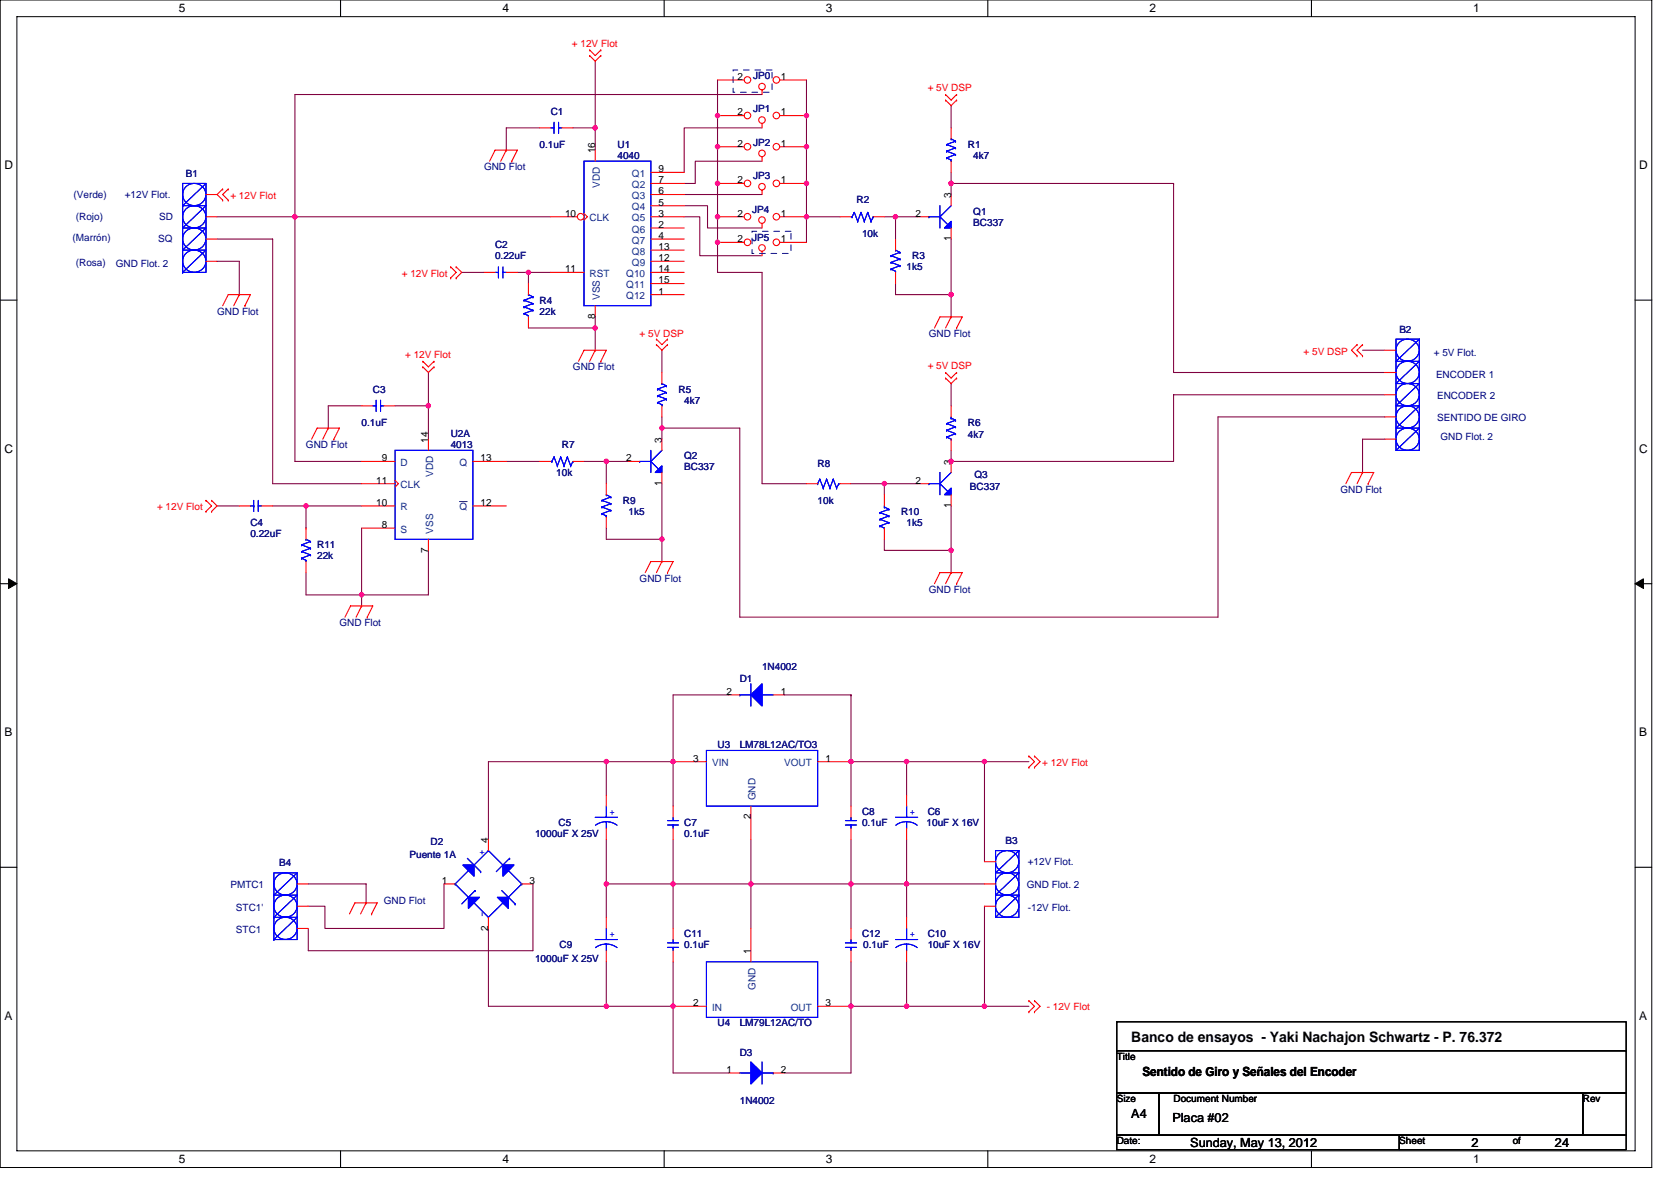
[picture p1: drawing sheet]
<svg xmlns="http://www.w3.org/2000/svg" width="297mm" height="210mm" viewBox="0 0 297 210" stroke-linecap="round" stroke-linejoin="round" font-family="sans-serif">
<defs><g id="words">
<text font-size="2.6" x="201.1" y="185.3">Banco de ensayos - Yaki Nachajon Schwartz - P. 76.372</text>
<g font-size="2.2">
<text x="203.1" y="191.3">Sentido de Giro y Señales del Encoder</text>
<text x="201.1" y="198.7">A4</text>
<text x="208.4" y="199.5">Placa #02</text>
<text x="211.6" y="203.9">Sunday, May 13, 2012</text>
<text x="261.6" y="203.9">2</text>
<text x="276.4" y="203.9">24</text>
</g>
<g font-size="2.1">
<text x="31.8" y="2.2">5</text>
<text x="89.3" y="2.2">4</text>
<text x="146.8" y="2.2">3</text>
<text x="204.4" y="2.2">2</text>
<text x="261.9" y="2.2">1</text>
<text x=".8" y="30.1">D</text>
<text x="291.4" y="30.1">D</text>
<text x=".8" y="80.5">C</text>
<text x="291.4" y="80.5">C</text>
<text x=".8" y="130.9">B</text>
<text x="291.4" y="130.9">B</text>
<text x=".8" y="181.3">A</text>
<text x="291.4" y="181.3">A</text>
<text x="31.8" y="206.8">5</text>
<text x="89.3" y="206.8">4</text>
<text x="146.8" y="206.8">3</text>
<text x="204.4" y="206.8">2</text>
<text x="261.9" y="206.8">1</text>
</g>
<g font-size="1.8" fill="#f00">
<text x="101.7" y="8.3">+ 12V Flot</text>
<text x="164.9" y="16.2">+ 5V DSP</text>
<text x="41" y="35.4">+ 12V Flot</text>
<text x="71.4" y="49.2">+ 12V Flot</text>
<text x="113.7" y="59.9">+ 5V DSP</text>
<text x="72" y="63.7">+ 12V Flot</text>
<text x="164.9" y="65.6">+ 5V DSP</text>
<text x="231.7" y="63.1">+ 5V DSP</text>
<text x="27.9" y="90.7">+ 12V Flot</text>
<text x="185.3" y="136.2">+ 12V Flot</text>
<text x="186.1" y="179.5">- 12V Flot</text>
</g>
<g font-size="1.8">
<text x="131.1" y="14.2">2</text>
<text x="138.8" y="14.2">1</text>
<text x="131.1" y="20.5">2</text>
<text x="138.8" y="20.5">1</text>
<text x="105.8" y="27.3" transform="rotate(-90 105.8 27.3)">16</text>
<text x="131.1" y="26.1">2</text>
<text x="138.8" y="26.1">1</text>
<text x="117.1" y="30.6">9</text>
<text x="117.1" y="32.6">7</text>
<text x="117.1" y="34.6">6</text>
<text x="131.1" y="32.6">2</text>
<text x="138.8" y="32.6">1</text>
<text x="169.1" y="35.2" transform="rotate(-90 169.1 35.2)">3</text>
<text x="100.5" y="38.5">10</text>
<text x="117.1" y="36.6">5</text>
<text x="117.1" y="38.5">3</text>
<text x="117.1" y="40.5">2</text>
<text x="131.1" y="38.5">2</text>
<text x="138.8" y="38.5">1</text>
<text x="162.7" y="38.5">2</text>
<text x="117.1" y="42.5">4</text>
<text x="117.1" y="44.4">13</text>
<text x="117.1" y="46.4">12</text>
<text x="131.1" y="43.1">2</text>
<text x="138.8" y="43.1">1</text>
<text x="169.1" y="42.9" transform="rotate(-90 169.1 42.9)">1</text>
<text x="100.5" y="48.4">11</text>
<text x="117.1" y="48.4">14</text>
<text x="117.1" y="50.4">15</text>
<text x="117.1" y="52.4">1</text>
<text x="105.8" y="56.7" transform="rotate(-90 105.8 56.7)">8</text>
<text x="67.9" y="82">9</text>
<text x="76.1" y="78.7" transform="rotate(-90 76.1 78.7)">14</text>
<text x="85.4" y="82">13</text>
<text x="111.3" y="82">2</text>
<text x="117.6" y="78.7" transform="rotate(-90 117.6 78.7)">3</text>
<text x="169.1" y="82.6" transform="rotate(-90 169.1 82.6)">3</text>
<text x="66.9" y="86">11</text>
<text x="66.9" y="89.9">10</text>
<text x="85.4" y="89.9">12</text>
<text x="117.6" y="86.4" transform="rotate(-90 117.6 86.4)">1</text>
<text x="162.7" y="86">2</text>
<text x="67.9" y="93.9">8</text>
<text x="169.1" y="90.3" transform="rotate(-90 169.1 90.3)">1</text>
<text x="76.1" y="98.3" transform="rotate(-90 76.1 98.3)">7</text>
<text x="129.1" y="123.5">2</text>
<text x="138.8" y="123.5">1</text>
<text x="123.2" y="135.4">3</text>
<text x="146.7" y="135.4">1</text>
<text x="86.8" y="149.9" transform="rotate(-90 86.8 149.9)">4</text>
<text x="133.5" y="145.7" transform="rotate(-90 133.5 145.7)">2</text>
<text x="78.5" y="157.1">1</text>
<text x="94.1" y="157.1">3</text>
<text x="86.8" y="165.5" transform="rotate(-90 86.8 165.5)">2</text>
<text x="133.5" y="169.6" transform="rotate(-90 133.5 169.6)">1</text>
<text x="123.2" y="178.9">2</text>
<text x="146.7" y="178.9">3</text>
<text x="129.1" y="190.8">1</text>
<text x="138.8" y="190.8">2</text>
<text x="198.5" y="188.4">Title</text>
<text x="198.5" y="195.9">Size</text>
<text x="208.6" y="195.9">Document Number</text>
<text x="281.4" y="195.9">Rev</text>
<text x="198.5" y="203.4">Date:</text>
<text x="248.7" y="203.4">Sheet</text>
<text x="268.9" y="203.4">of</text>
</g>
<g font-size="1.8" fill="#000080">
<text x="133.9" y="14">JP0</text>
<text x="97.9" y="20.4">C1</text>
<text x="133.9" y="20">JP1</text>
<text x="95.9" y="26.3">0.1uF</text>
<text x="109.8" y="26.3">U1</text>
<text x="109.8" y="28.3">4040</text>
<text x="133.9" y="25.9">JP2</text>
<text x="172" y="26.3">R1</text>
<text x="173" y="28.3">4k7</text>
<text x="13.1" y="35.2">(Verde)</text>
<text x="22.2" y="35.2">+12V Flot.</text>
<text x="33.1" y="31.4">B1</text>
<text x="86" y="30.2">GND Flot</text>
<text x="133.9" y="31.8">JP3</text>
<text x="13.5" y="39.2">(Rojo)</text>
<text x="28.3" y="39.2">SD</text>
<text x="133.7" y="38">JP4</text>
<text x="152.3" y="36.2">R2</text>
<text x="173" y="38.2">Q1</text>
<text x="173" y="40.1">BC337</text>
<text x="12.9" y="42.9">(Marrón)</text>
<text x="13.5" y="47.2">(Rosa)</text>
<text x="20.6" y="47.5">GND Flot. 2</text>
<text x="28.1" y="43.1">SQ</text>
<text x="88" y="44.1">C2</text>
<text x="88" y="46.1">0.22uF</text>
<text x="133.7" y="42.9">JP5</text>
<text x="153.2" y="42.1">10k</text>
<text x="162.2" y="46.1">R3</text>
<text x="95.9" y="54">R4</text>
<text x="161.2" y="48">1k5</text>
<text x="38.6" y="55.9">GND Flot</text>
<text x="95.9" y="55.9">22k</text>
<text x="165.1" y="59.9">GND Flot</text>
<text x="248.7" y="59.1">B2</text>
<text x="101.9" y="65.8">GND Flot</text>
<text x="254.9" y="63.3">+ 5V Flot.</text>
<text x="66.3" y="69.8">C3</text>
<text x="120.6" y="69.8">R5</text>
<text x="121.6" y="71.8">4k7</text>
<text x="255.3" y="67.2">ENCODER 1</text>
<text x="255.5" y="71">ENCODER 2</text>
<text x="64.3" y="75.7">0.1uF</text>
<text x="80.1" y="77.7">U2A</text>
<text x="172" y="75.7">R6</text>
<text x="172" y="77.9">4k7</text>
<text x="255.5" y="74.9">SENTIDO DE GIRO</text>
<text x="54.4" y="79.7">GND Flot</text>
<text x="80.1" y="79.7">4013</text>
<text x="99.9" y="79.7">R7</text>
<text x="121.6" y="81.7">Q2</text>
<text x="121.6" y="83.6">BC337</text>
<text x="145.3" y="83">R8</text>
<text x="256" y="78.3">GND Flot. 2</text>
<text x="98.9" y="84.6">10k</text>
<text x="110.7" y="89.6">R9</text>
<text x="145.3" y="89.6">10k</text>
<text x="172.4" y="87.2">BC337</text>
<text x="173.2" y="85">Q3</text>
<text x="238.3" y="87.6">GND Flot</text>
<text x="44.5" y="93.5">C4</text>
<text x="44.5" y="95.5">0.22uF</text>
<text x="111.7" y="91.5">1k5</text>
<text x="160.2" y="91.5">R10</text>
<text x="161.2" y="93.5">1k5</text>
<text x="56.4" y="97.5">R11</text>
<text x="56.4" y="99.4">22k</text>
<text x="113.7" y="103.4">GND Flot</text>
<text x="165.1" y="105.4">GND Flot</text>
<text x="60.3" y="111.3">GND Flot</text>
<text x="135.5" y="119.2">1N4002</text>
<text x="131.5" y="121.2">D1</text>
<text x="127.5" y="133.1">U3</text>
<text x="131.5" y="133.1">LM78L12AC/TO3</text>
<text x="95.1" y="148.9">1000uF X 25V</text>
<text x="99.3" y="146.9">C5</text>
<text x="121.6" y="146.9">C7</text>
<text x="121.6" y="148.9">0.1uF</text>
<text x="153.2" y="144.9">C8</text>
<text x="153.2" y="146.9">0.1uF</text>
<text x="164.7" y="146.9">10uF X 16V</text>
<text x="164.9" y="144.9">C6</text>
<text x="49.7" y="154">B4</text>
<text x="72.8" y="152.6">Puente 1A</text>
<text x="76.5" y="150.3">D2</text>
<text x="178.7" y="150.1">B3</text>
<text x="182.7" y="153.8">+12V Flot.</text>
<text x="41" y="158">PMTC1</text>
<text x="41.9" y="161.9">STC1'</text>
<text x="68.2" y="160.7">GND Flot</text>
<text x="182.5" y="158">GND Flot. 2</text>
<text x="182.7" y="161.9">-12V Flot.</text>
<text x="41.9" y="165.9">STC1</text>
<text x="121.6" y="166.7">C11</text>
<text x="153.2" y="166.7">C12</text>
<text x="164.9" y="166.7">C10</text>
<text x="95.1" y="171">1000uF X 25V</text>
<text x="99.5" y="168.6">C9</text>
<text x="121.6" y="168.6">0.1uF</text>
<text x="153.5" y="168.6">0.1uF</text>
<text x="164.9" y="168.6">10uF X 16V</text>
<text x="127.5" y="182.5">U4</text>
<text x="131.5" y="182.5">LM79L12AC/TO</text>
<text x="131.5" y="187.8">D3</text>
<text x="131.5" y="196.3">1N4002</text>
</g>
<g font-size="1.8" fill="#004080">
<text x="106.6" y="33.4" transform="rotate(-90 106.6 33.4)">VDD</text>
<text x="112.3" y="31.5">Q1</text>
<text x="112.3" y="33.4">Q2</text>
<text x="112.3" y="35.4">Q3</text>
<text x="104.8" y="39.3">CLK</text>
<text x="112.3" y="37.4">Q4</text>
<text x="112.3" y="39.3">Q5</text>
<text x="112.3" y="41.3">Q6</text>
<text x="112.3" y="43.3">Q7</text>
<text x="112.3" y="45.3">Q8</text>
<text x="112.3" y="47.3">Q9</text>
<text x="104.8" y="49.2">RST</text>
<text x="106.6" y="53.4" transform="rotate(-90 106.6 53.4)">VSS</text>
<text x="111.3" y="49.2">Q10</text>
<text x="111.3" y="51.2">Q11</text>
<text x="111.3" y="53.2">Q12</text>
<text x="71.2" y="82.8">D</text>
<text x="81.7" y="82.8">Q</text>
<text x="71.2" y="86.8">CLK</text>
<text x="77" y="84.8" transform="rotate(-90 77 84.8)">VDD</text>
<text x="71.2" y="94.7">S</text>
<text x="71.2" y="90.8">R</text>
<text x="77" y="94.9" transform="rotate(-90 77 94.9)">VSS</text>
<text x="81.7" y="90.8">Q</text>
<text x="126.6" y="136.2">VIN</text>
<text x="139.4" y="136.2">VOUT</text>
<text x="134.3" y="142.3" transform="rotate(-90 134.3 142.3)">GND</text>
<text x="126.6" y="179.7">IN</text>
<text x="134.3" y="176" transform="rotate(-90 134.3 176)">GND</text>
<text x="140.6" y="179.7">OUT</text>
</g>
<g font-size="1.8" fill="#00f">
<text x="108.4" y="144.9">+</text>
<text x="161.8" y="144.9">+</text>
<text x="86.2" y="152" transform="rotate(-90 86.2 152)">+</text>
<text x="86.2" y="163.1" transform="rotate(-90 86.2 163.1)">-</text>
<text x="108.4" y="166.7">+</text>
<text x="161.8" y="166.7">+</text>
</g>
</g></defs>
<path d="M0 0h293.6v207.6h-293.6zM3 3h287.7v201.6h-287.7z" fill="none" stroke="#000" stroke-width=".18"/>
<g fill="#fff">
<path d="M31.8 .3h1.2v2.4h-1.2z"/>
<path d="M31.8 204.9h1.2v2.4h-1.2z"/>
</g>
<path d="M60.5 0v3M60.5 204.6v3" fill="none" stroke="#000" stroke-width=".19"/>
<g fill="#fff">
<path d="M89.3 .3h1.2v2.4h-1.2z"/>
<path d="M89.3 204.9h1.2v2.4h-1.2z"/>
</g>
<path d="M118.1 0v3M118.1 204.6v3" fill="none" stroke="#000" stroke-width=".19"/>
<g fill="#fff">
<path d="M146.8 .3h1.2v2.4h-1.2z"/>
<path d="M146.8 204.9h1.2v2.4h-1.2z"/>
</g>
<path d="M175.6 0v3M175.6 204.6v3" fill="none" stroke="#000" stroke-width=".19"/>
<g fill="#fff">
<path d="M204.4 .3h1.1v2.4h-1.1z"/>
<path d="M204.4 204.9h1.1v2.4h-1.1z"/>
</g>
<path d="M233.1 0v3M233.1 204.6v3" fill="none" stroke="#000" stroke-width=".19"/>
<g fill="#fff">
<path d="M261.9 .3h1.2v2.4h-1.2z"/>
<path d="M261.9 204.9h1.2v2.4h-1.2z"/>
<path d="M.8 28.2h1.5v2.3h-1.5z"/>
<path d="M291.4 28.2h1.5v2.3h-1.5z"/>
<path d="M.8 78.5h1.5v2.4h-1.5z"/>
<path d="M291.4 78.5h1.5v2.4h-1.5z"/>
</g>
<path d="M0 53.4h3M290.7 53.4h2.9" fill="none" stroke="#000" stroke-width=".19"/>
<g fill="#fff">
<path d="M.8 129h1.4v2.3h-1.4z"/>
<path d="M291.4 129h1.4v2.3h-1.4z"/>
</g>
<path d="M0 103.8h3M290.7 103.8h2.9" fill="none" stroke="#000" stroke-width=".19"/>
<path d="M1.5 102.9l1.5 .9-1.5 .8zM290.7 103.8l1.4-.9v1.7z" fill="#000" stroke="#000" stroke-width=".18"/>
<g fill="#fff">
<path d="M.7 179.4h1.5v2.4h-1.5z"/>
<path d="M291.4 179.4h1.4v2.4h-1.4z"/>
</g>
<path d="M0 154.2h3M290.7 154.2h2.9M198.5 181.7h90.6v5.1h-90.6zM198.5 186.8h90.6v7.5h-90.6zM198.5 194.3h7.5v7.5h-7.5zM206 194.3h75.4v7.5h-75.4zM281.4 194.3h7.7v7.5h-7.7zM198.5 201.8h50.2v2.6h-50.2zM248.7 201.8h40.4v2.6h-40.4z" fill="none" stroke="#000" stroke-width=".19"/>
<g fill="none" stroke="#800040" stroke-width=".19">
<path d="M105.8 10.9v11.8M127.5 14.2v6.4M135.5 16.8h-83.1v21.7M143.4 14.2v24.3M169.1 18.8v3.9M38.6 38.5h13.8M52.4 38.5v43.5h11.9M52.4 38.5h.1M52.4 38.5h45.5M95.9 22.7h-5.9v4M101.9 22.7h3.9M105.8 22.7h.1"/>
<path d="M105.8 22.7v4M121.6 34.6h13.9M121.6 36.6h4.2v3.9h9.7M121.6 38.5h2.8v7h11.1M127.5 38.5h.1M127.5 32.6h.1M127.5 20.6v22.5M127.5 20.6h.1M135.5 22.7h-13.9v7.9M135.5 28.7h-11.9v3.9h-2M143.4 38.5h.1M143.4 26.1h.1"/>
<path d="M143.4 38.5h5.9M143.4 32.6h.1M143.4 38.5v4.6M157.2 38.5h2M159.2 38.5h.1M159.2 38.5h3.9M159.2 38.5v4M169.1 32.6v2M169.1 30.6v2M169.1 32.6h39.5M208.6 32.6h.1M208.6 32.6v33.6h37.6"/>
<path d="M38.6 46.5h3.9v5.9M38.6 42.5h9.9v43.5h15.8M82.1 48.4h3.9M92 48.4h1.9M93.9 48.4h.1M93.9 48.4v2M93.9 48.4h4M93.9 58.3h11.9M105.8 58.3v4M105.8 58.3h.1M105.8 56.3v2M127.5 43.1v5.3h8v37.6h7.9"/>
<path d="M127.5 43.1h.1M159.2 50.4v2h9.9M169.1 52.4v3.9M169.1 52.4h.1M169.1 42.5v9.9M64.3 72.2h-5.9v3.9M70.2 72.2h6M76.2 72.2h.1M76.2 72.2v5.9M76.2 66.2v6M117.7 62.3v3.9M117.7 76.1h.1"/>
<path d="M117.7 76.1v2M117.7 74.1v2M169.1 68.2v4M242.2 62.3h4M246.2 70.2h-37.6v11.8h-39.5M246.2 74.1h-29.7v35.6h-85v-33.6h-13.8M246.2 78.1h-4v5.9M38.6 90h3.9M48.5 90h5.9M54.4 90h9.9M54.4 93.9h.1M54.4 90v3.9"/>
<path d="M64.3 93.9v11.9M76.2 97.9v7.9h-11.9M90 82h5.9M103.8 82h4M107.8 82h3.9M107.8 93.9v2h9.9M107.8 82h.1M107.8 82v4M117.7 95.9h.1M117.7 86v13.8M151.3 86h5.9M157.2 86h.1"/>
<path d="M157.2 95.9v2h11.9M163.1 86h-5.9v2M169.1 82h.1M169.1 90v7.9M169.1 97.9h.1M169.1 80.1v1.9M169.1 97.9v3.9M54.4 101.8v4h9.9M64.3 105.8v1.9M64.3 105.8h.1M107.8 135.4h-21v13.9M107.8 135.4v6"/>
<path d="M107.8 135.4h11.9M119.7 135.4h.1M119.7 135.4v7.9M129.5 123.5h-9.8v11.9M139.4 123.5h11.9M151.3 135.4h9.9M151.3 135.4v7.9M151.3 123.5h.1M151.3 123.5v11.9M161.2 135.4v6M161.2 135.4h13.8v17.8M161.2 135.4h.1"/>
<path d="M175 135.4h.1M175 135.4h7.9M54.8 157.2h10.3v3.3M78.9 157.2v7.9h-21.1v-4h-3M94.7 157.2v11.8h-39.9v-3.9M107.8 149.3v7.9M107.8 157.2h.1M107.8 157.2v5.9M107.8 157.2h11.9M119.7 157.2h13.8M119.7 157.2h.1M119.7 157.2v7.9"/>
<path d="M119.7 149.3v7.9M133.5 157.2h.1M133.5 149.3v7.9M133.5 157.2h27.7M133.5 157.2v7.9M151.3 157.2h.1M151.3 157.2v7.9M151.3 149.3v7.9M161.2 157.2h13.8M161.2 157.2h.1M161.2 149.3v13.8M86.8 165.1v13.8h21"/>
<path d="M107.8 178.9h11.9M107.8 178.9h.1M107.8 171v7.9M119.7 178.9h.1M119.7 178.9v11.9h9.8M119.7 171v7.9M151.3 178.9v11.9h-11.9M151.3 178.9h.1M151.3 171v7.9M151.3 178.9h9.9M161.2 178.9h13.8M161.2 171v7.9"/>
<path d="M161.2 178.9h.1M175 178.9h7.9M175 178.9h.1M175 161.1v17.8"/>
</g>
<g fill="#f0f" stroke="#f0f" stroke-width=".19">
<circle cx="159.2" cy="38.5" r=".38"/>
<circle cx="93.9" cy="48.4" r=".38"/>
<circle cx="143.4" cy="38.5" r=".38"/>
<circle cx="157.2" cy="86" r=".38"/>
<circle cx="169.1" cy="82" r=".39"/>
<circle cx="169.1" cy="32.6" r=".39"/>
<circle cx="105.8" cy="22.7" r=".39"/>
<circle cx="117.7" cy="95.9" r=".38"/>
<circle cx="76.1" cy="72.1" r=".39"/>
<circle cx="107.8" cy="82" r=".39"/>
<circle cx="54.4" cy="89.9" r=".38"/>
<circle cx="169.1" cy="97.9" r=".38"/>
<circle cx="64.3" cy="105.7" r=".38"/>
<circle cx="105.8" cy="58.3" r=".38"/>
<circle cx="169.1" cy="52.4" r=".39"/>
<circle cx="119.6" cy="178.9" r=".38"/>
<circle cx="119.6" cy="135.4" r=".38"/>
<circle cx="107.8" cy="135.4" r=".38"/>
<circle cx="175" cy="135.4" r=".38"/>
<circle cx="151.3" cy="135.4" r=".39"/>
<circle cx="107.8" cy="178.9" r=".38"/>
<circle cx="151.3" cy="178.9" r=".39"/>
<circle cx="107.8" cy="157.2" r=".38"/>
<circle cx="119.6" cy="157.2" r=".38"/>
<circle cx="133.5" cy="157.2" r=".38"/>
<circle cx="151.3" cy="157.2" r=".39"/>
<circle cx="161.2" cy="157.2" r=".39"/>
<circle cx="161.2" cy="135.4" r=".39"/>
<circle cx="117.7" cy="76.1" r=".38"/>
<circle cx="127.5" cy="38.5" r=".38"/>
<circle cx="52.4" cy="38.5" r=".39"/>
<circle cx="127.5" cy="26.1" r=".38"/>
<circle cx="127.5" cy="32.6" r=".39"/>
<circle cx="143.4" cy="20.6" r=".38"/>
<circle cx="143.4" cy="26.1" r=".38"/>
<circle cx="143.4" cy="32.6" r=".39"/>
<circle cx="127.5" cy="20.6" r=".38"/>
<circle cx="127.5" cy="43.1" r=".39"/>
<circle cx="161.2" cy="178.9" r=".39"/>
<circle cx="175" cy="178.9" r=".38"/>
</g>
<g fill="none" stroke="#f00" stroke-width=".19">
<path d="M104.8 9.9h.1M104.8 8.9h.1M104.8 9.9l1 1 1-1M104.8 8.9l1 1 1-1M106.8 9.9h.1M106.8 8.9h.1M135.5 16v.8M168.1 17.8h.1M168.1 16.8h.1M168.1 17.8l1 1 .9-1M168.1 16.8l1 1 .9-1M170 17.8h.1"/>
<path d="M170 16.8h.1M39.6 33.6h.1M39.6 35.6h.1M39.6 33.6l-1 1 1 1M40.6 35.6h.1M40.6 33.6h.1M40.6 33.6l-1 1 1 1M87 28.7l1-2h4l-1 2M90 26.7h.1M90 26.7l-1 2M91 28.7h.1M103.8 38l.6 .5-.6 .6"/>
<path d="M135.5 21.9v.8M135.5 27.9v.8M135.5 33.8v.8M135.5 39.7v.8M39.6 54.4l1-2h3.9l-1 2M42.5 52.4h.1M42.5 52.4l-1 2M43.5 54.4h.1M80.1 47.5h.1M80.1 49.4h.1M80.1 47.5l1 .9-1 1M81.1 49.4h.1"/>
<path d="M81.1 47.5h.1M81.1 47.5l1 .9-1 1M135.5 44.7v.8M166.1 58.3l1-2h3.9l-1 2M169.1 56.3h.1M169.1 56.3l-1 2M170 58.3h.1M55.4 78.1l1-2h3.9l-1 2M58.4 76.1h.1M58.4 76.1l-1 2M59.3 78.1h.1M75.2 65.2h.1"/>
<path d="M75.2 64.2h.1M75.2 65.2l1 1 .9-1M75.2 64.2l1 1 .9-1M77.1 65.2h.1M77.1 64.2h.1M102.8 64.2l1-1.9h4l-1 1.9M105.8 62.3h.1M105.8 62.3l-1 1.9M106.8 64.2h.1M116.7 61.3h.1M116.7 60.3h.1M116.7 61.3l1 1 1-1"/>
<path d="M116.7 60.3l1 1 1-1M117.7 66.2v2M117.7 72.2v1.9M118.7 61.3h.1M118.7 60.3h.1M168.1 67.2h.1M168.1 66.2h.1M168.1 67.2l1 1 .9-1M168.1 66.2l1 1 .9-1M170 67.2h.1M170 66.2h.1M241.2 61.3h.1"/>
<path d="M241.2 63.3h.1M241.2 61.3l-1 1 1 1M242.2 61.3h.1M242.2 63.3h.1M242.2 61.3l-1 1 1 1M36.6 89h.1M36.6 90.9h.1M36.6 89l1 1-1 .9M37.6 90.9h.1M37.6 89h.1M37.6 89l1 1-1 .9M107.8 86v2"/>
<path d="M107.8 91.9v2M117.7 99.8h.1M117.7 99.8l-1 2M239.2 86l1-2h4l-1 2M242.2 84h.1M242.2 84l-1 2M243.2 86h.1M61.3 109.7l1-2h4l-1 2M64.3 107.7h.1M64.3 107.7l-1 2M65.3 109.7h.1M114.7 101.8l1-2h4l-1 2"/>
<path d="M118.7 101.8h.1M166.1 103.8l1-2h3.9l-1 2M169.1 101.8h.1M169.1 101.8l-1 2M170 103.8h.1M182.9 136.4h.1M182.9 134.4h.1M182.9 134.4l1 1-1 1M183.9 136.4h.1M183.9 134.4h.1M183.9 134.4l1 1-1 1M119.7 143.3v2"/>
<path d="M119.7 147.3v2M175 153.2h2M175 157.2h2M62.1 162.5l1-2h4l-1 2M65.1 160.5h.1M65.1 160.5l-1 2M66.1 162.5h.1M119.7 165.1v1.9M119.7 169v2M175 161.1h2M182.9 179.9h.1M182.9 177.9h.1"/>
<path d="M182.9 177.9l1 1-1 1M183.9 179.9h.1M183.9 177.9h.1M183.9 177.9l1 1-1 1"/>
<circle cx="135.5" cy="15.4" r=".58"/>
<circle cx="135.5" cy="33.2" r=".58"/>
<circle cx="135.5" cy="21.3" r=".58"/>
<circle cx="135.5" cy="27.3" r=".58"/>
<circle cx="135.5" cy="39.1" r=".58"/>
<circle cx="135.5" cy="44.1" r=".58"/>
</g>
<path d="M130.3 12.4h6.9v4h-6.9zM133.7 41.1h6.9v4h-6.9z" fill="none" stroke="#000080" stroke-width=".18" stroke-dasharray="1 1 1 1 1 1 1 1"/>
<g fill="none" stroke="#00f" stroke-width=".19">
<path d="M103.8 28.7h11.9v25.7h-11.9zM116.9 71.6h.1M116.9 70.4h.1M116.9 69.2h.1M116.9 71.6l.8 .4M116.9 70.4l1.6 .6M116.9 69.2l1.6 .6M117.7 68.2h.1M117.7 72h.1M117.7 68.2l.8 .4M117.7 72v.2M118.5 71h.1"/>
<path d="M118.5 69.8h.1M118.5 68.6h.1M118.5 71l-1.6 .6M118.5 69.8l-1.6 .6M118.5 68.6l-1.6 .6M107 91.3h.1M107 90.1h.1M107 89h.1M107 91.3l.8 .4M107 90.1l1.6 .6M107 89l1.6 .6M107.8 88h.1"/>
<path d="M107.8 91.7h.1M107.8 88l.8 .4M107.8 91.7v.2M108.6 90.7h.1M108.6 89.6h.1M108.6 88.4h.1M108.6 90.7l-1.6 .6M108.6 89.6l-1.6 .5M108.6 88.4l-1.6 .6M118.7 146.7h1.9M118.7 145.9h1.9M119.7 145.3v.6"/>
<path d="M119.7 146.7h.1M119.7 146.7v.6M177 151.2h4.1v11.9h-4.1zM177.6 159.7a2 2 0 0 1 3.3 .6 2 2 0 0 1-1.9 2.8 1.96 1.96 0 0 1-1.8-1.2 1.96 1.96 0 0 1 .4-2.2zM181.1 151.2l-4.1 4h4.1M181.1 155.2l-4.1 4h4.1M181.1 151.2h.1M181.1 155.2h.1M181.1 159.2h.1M181.1 159.2l-4.1 3.9M118.7 168.4h1.9M118.7 167.6h1.9"/>
<path d="M119.7 167v.6M119.7 168.4h.1M119.7 168.4v.6"/>
<circle cx="179.1" cy="153.2" r="2.02"/>
<circle cx="179.1" cy="157.2" r="2.02"/>
</g>
<circle cx="103.2" cy="38.5" r=".58" fill="#fff" stroke="#f00" stroke-width=".19"/>
<g fill="none" stroke="#f00" stroke-width=".19">
<path d="M36.6 38.5h2M36.6 34.6h2M97.9 38.5h4.7M105.8 26.7v2M115.7 38.5h5.9M115.7 30.6h5.9M115.7 32.6h5.9M115.7 34.6h5.9M115.7 36.6h5.9M36.6 42.5h2M36.6 46.5h2M86 48.4h2"/>
<path d="M90 48.4h2M93.9 50.4v2M93.9 56.3v2M97.9 48.4h5.9M105.8 54.4v1.9M115.7 48.4h5.9M115.7 40.5h5.9M115.7 42.5h5.9M115.7 44.5h5.9M115.7 46.5h5.9M115.7 50.4h5.9M115.7 52.4h5.9"/>
</g>
<g fill="none" stroke="#00f" stroke-width=".19">
<path d="M32.5 32.6h4.1v15.8h-4.1zM32.5 36.6h4.1l-4.1 3.9M32.5 36.6h.1M36.6 32.6l-4.1 4M32.5 44.5h4.1l-4.1 3.9M32.5 40.5h4.1l-4.1 4M32.5 48.4h.1M32.5 44.5h.1M32.5 40.5h.1M33.1 41.1a2 2 0 0 1 3.3 .5 2 2 0 0 1-1.9 2.8 1.96 1.96 0 0 1-1.9-1.1 1.96 1.96 0 0 1 .5-2.2zM88 48.4h.6M88.6 47.5v1.9"/>
<path d="M88.6 48.4h.1M89.4 47.5v1.9M89.4 48.4h.6M93.2 55.8h.1M93.2 54.6h.1M93.2 53.4h.1M93.2 55.8l.7 .3M93.2 54.6l1.5 .6M93.2 53.4l1.5 .6M93.9 52.4h.1M93.9 56.1h.1M93.9 52.4l.8 .4"/>
<path d="M93.9 56.1v.2M94.7 55.2h.1M94.7 54h.1M94.7 52.8h.1M94.7 55.2l-1.5 .6M94.7 54l-1.5 .6M94.7 52.8l-1.5 .6"/>
<circle cx="34.6" cy="34.6" r="2.02"/>
<circle cx="34.6" cy="38.5" r="2.02"/>
<circle cx="34.6" cy="46.4" r="2.02"/>
</g>
<circle cx="138" cy="26.1" r=".58" fill="#fff" stroke="#f00" stroke-width=".19"/>
<path d="M138.6 26.1h4.8" fill="none" stroke="#f00" stroke-width=".19"/>
<circle cx="132.9" cy="26.1" r=".58" fill="#fff" stroke="#f00" stroke-width=".19"/>
<path d="M127.5 26.1h4.8" fill="none" stroke="#f00" stroke-width=".19"/>
<circle cx="138" cy="20.5" r=".58" fill="#fff" stroke="#f00" stroke-width=".19"/>
<path d="M138.6 20.6h4.8" fill="none" stroke="#f00" stroke-width=".19"/>
<circle cx="132.9" cy="20.5" r=".58" fill="#fff" stroke="#f00" stroke-width=".19"/>
<path d="M127.5 20.6h4.8M64.3 72.2h2M68.2 72.2h2" fill="none" stroke="#f00" stroke-width=".19"/>
<path d="M66.3 72.2h.6M66.9 71.2v2M67.6 71.2v2M67.6 72.2h.1M67.6 72.2h.6" fill="none" stroke="#00f" stroke-width=".19"/>
<circle cx="138" cy="32.6" r=".58" fill="#fff" stroke="#f00" stroke-width=".19"/>
<path d="M138.6 32.6h4.8" fill="none" stroke="#f00" stroke-width=".19"/>
<circle cx="132.9" cy="32.6" r=".58" fill="#fff" stroke="#f00" stroke-width=".19"/>
<path d="M127.5 32.6h4.8" fill="none" stroke="#f00" stroke-width=".19"/>
<circle cx="138" cy="14.2" r=".58" fill="#fff" stroke="#f00" stroke-width=".19"/>
<path d="M138.6 14.2h4.8" fill="none" stroke="#f00" stroke-width=".19"/>
<circle cx="132.9" cy="14.2" r=".58" fill="#fff" stroke="#f00" stroke-width=".19"/>
<path d="M127.5 14.2h4.8" fill="none" stroke="#f00" stroke-width=".19"/>
<circle cx="138" cy="38.5" r=".58" fill="#fff" stroke="#f00" stroke-width=".19"/>
<path d="M138.6 38.5h4.8" fill="none" stroke="#f00" stroke-width=".19"/>
<circle cx="132.9" cy="38.5" r=".58" fill="#fff" stroke="#f00" stroke-width=".19"/>
<g fill="none" stroke="#f00" stroke-width=".19">
<path d="M127.5 38.5h4.8M149.3 38.5h2M155.2 38.5h2M163.1 38.5h2M169.1 22.7v2M169.1 28.7v1.9M169.1 34.6v2M159.2 42.5v2M159.2 48.4v2M169.1 40.5v2M246.2 62.3h2M246.2 66.2h2"/>
<path d="M246.2 70.2h2M246.2 74.1h2M246.2 78.1h2M143.4 86h1.9M149.3 86h2M157.2 88v2M157.2 93.9v2M163.1 86h2M169.1 82v2M169.1 88v2M119.7 135.4h5.9M145.3 135.4h6"/>
<path d="M78.9 157.2h2M86.8 149.3v1.9M92.7 157.2h2M107.8 141.4v1.9M107.8 147.3v2M133.5 143.3v6M151.3 143.3v2M151.3 147.3v2M161.2 141.4v1.9M161.2 147.3v2M86.8 163.1v2M107.8 163.1v2"/>
<path d="M107.8 169v2M151.3 165.1v1.9M151.3 169v2"/>
</g>
<g fill="#00f" stroke="#00f" stroke-width=".19">
<path d="M169.1 86.8v1.2h-1.2z" fill-rule="evenodd"/>
<path d="M169.1 86.8v1.2h-1.2z" fill-rule="evenodd"/>
<path d="M169.1 39.3v1.2h-1.2z" fill-rule="evenodd"/>
<path d="M169.1 39.3v1.2h-1.2z" fill-rule="evenodd"/>
<path d="M83.3 159.5h1.9l-1.9 2z" fill-rule="evenodd"/>
<path d="M82.3 153.8h2v2z" fill-rule="evenodd"/>
<path d="M89.4 153.8h2l-2 2z" fill-rule="evenodd"/>
<path d="M88.4 159.5h2v2z" fill-rule="evenodd"/>
<path d="M83.3 159.5h1.9l-1.9 2z" fill-rule="evenodd"/>
<path d="M82.3 153.8h2v2z" fill-rule="evenodd"/>
<path d="M89.4 153.8h2l-2 2z" fill-rule="evenodd"/>
<path d="M88.4 159.5h2v2z" fill-rule="evenodd"/>
</g>
<g fill="none" stroke="#00f" stroke-width=".19">
<path d="M151.3 38.5h.2M151.5 38.5h.1M151.9 37.8h.1M151.9 37.8l-.4 .7M151.9 37.8l.6 1.5M152.5 39.3h.1M153.1 37.8h.1M153.1 37.8l-.6 1.5M153.1 37.8l.5 1.5M153.6 39.3h.1M154.2 37.8h.1M154.2 37.8l-.6 1.5"/>
<path d="M154.2 37.8l.6 1.5M154.8 39.3h.1M155.2 38.5h.1M155.2 38.5l-.4 .8M165.1 38.5h.1M165.1 38.5h2M167.1 38.5h.1M167.1 36.6v3.9M167.1 38.5l1.4 1.4M168.3 28.1h.1M168.3 26.9h.1M168.3 25.7h.1"/>
<path d="M168.3 28.1l.8 .4M168.3 26.9l1.6 .6M168.3 25.7l1.6 .6M168.5 39.9h.1M169.1 24.7h.1M169.1 28.5h.1M169.1 36.6l-2 1.9M169.1 24.7l.8 .4M169.1 28.5v.2M169.9 27.5h.1M169.9 26.3h.1M169.9 25.1h.1"/>
<path d="M169.9 27.5l-1.6 .6M169.9 26.3l-1.6 .6M169.9 25.1l-1.6 .6M158.4 47.8h.1M158.4 46.7h.1M158.4 45.5h.1M158.4 47.8l.8 .4M158.4 46.7l1.6 .5M158.4 45.5l1.6 .6M159.2 44.5h.1M159.2 48.2h.1M159.2 44.5l.8 .4"/>
<path d="M159.2 48.2v.2M160 47.2h.1M160 46.1h.1M160 44.9h.1M160 47.2l-1.6 .6M160 46.1l-1.6 .6M160 44.9l-1.6 .6M248.2 60.3h4.1v19.8h-4.1zM248.8 60.9a2 2 0 0 1 3.3 .5 2 2 0 0 1-1.9 2.8 1.96 1.96 0 0 1-1.9-1.2 1.96 1.96 0 0 1 .5-2.1zM252.3 60.3l-4.1 3.9h4.1M252.3 64.2l-4.1 4h4.1M252.3 68.2l-4.1 4h4.1"/>
<path d="M252.3 72.2l-4.1 3.9h4.1M252.3 60.3h.1M252.3 64.2h.1M252.3 68.2h.1M252.3 72.2h.1M252.3 76.1h.1M252.3 76.1l-4.1 4M145.3 86h.1M145.7 85.2h.1M145.7 85.2l.6 1.6M145.7 85.2l-.4 .8M146.3 86.8h.1"/>
<path d="M146.9 85.2h.1M146.9 85.2l.6 1.6M146.9 85.2l-.6 1.6M147.5 86.8h.1M148.1 85.2h.1M148.1 85.2l.6 1.6M148.1 85.2l-.6 1.6M148.7 86.8h.1M149.1 86h.1M149.1 86h.2M149.1 86l-.4 .8M156.4 91.1h.1"/>
<path d="M156.4 92.3h.1M156.4 93.5h.1M156.4 91.1l1.6 .6M156.4 92.3l1.6 .6M156.4 93.5l.8 .4M157.2 93.9h.1M157.2 90.1h.1M157.2 90.1l.8 .5M157.2 90v.1M158 90.6h.1M158 91.7h.1M158 92.9h.1"/>
<path d="M158 90.6l-1.6 .5M158 91.7l-1.6 .6M158 92.9l-1.6 .6M165.1 86h.1M165.1 86h2M167.1 86h.1M167.1 84v4M167.1 86l1.4 1.4M168.5 87.4h.1M169.1 84l-2 2M125.6 133.4h19.7v9.9h-19.7zM80.9 157.2h.1"/>
<path d="M80.9 157.2l2.4 2.3M83.1 152.6l2.3 2.4M83.3 159.5h.1M83.3 154.8l-2.4 2.4M84.3 153.8h.1M84.5 158.3h.1M84.5 158.3l-2.4 2.4M85.4 155h.1M86.8 151.2h.1M86.8 151.2l2.6 2.6M86.8 151.2l-2.5 2.6M89.2 158.3l2.4 2.4"/>
<path d="M90.4 154.8h.1M90.4 154.8l2.3 2.4M90.6 152.6h.1M90.6 152.6l-2.4 2.4M92.7 157.2h.1M92.7 157.2l-2.3 2.3M105.8 145.3h4M107.8 146.1l1.2 .2 .7 .4M107.8 146.1l-.9 .1-1 .5M107.8 146.1v1.2M107.8 143.3v2M150.3 146.7h2"/>
<path d="M150.3 145.9h2M151.3 145.3v.6M151.3 146.7h.1M151.3 146.7v.6M159.2 145.3h3.9M161.1 146.1l1.2 .2 .7 .4M161.1 146.1l-1.2 .2-.7 .4M161.2 146.1v1.2M161.2 143.3v2M84.3 160.5l2.5 2.6M86.8 163.1h.1M89.4 160.5h.1"/>
<path d="M89.4 160.5l-2.6 2.6M91.6 160.7h.1M105.8 167h4M107.8 167.9l1.2 .2 .7 .4M107.8 167.9l-1.2 .2-.7 .4M107.8 167.9v1.1M107.8 165.1v1.9M150.3 168.4h2M150.3 167.6h2M151.3 167v.6M151.3 168.4h.1M151.3 168.4v.6"/>
<circle cx="250.3" cy="78.1" r="2.02"/>
<circle cx="250.3" cy="74.1" r="2.02"/>
<circle cx="250.3" cy="70.2" r="2.02"/>
<circle cx="250.3" cy="66.2" r="2.02"/>
</g>
<circle cx="138" cy="43.1" r=".58" fill="#fff" stroke="#f00" stroke-width=".19"/>
<path d="M138.6 43.1h4.8" fill="none" stroke="#f00" stroke-width=".19"/>
<circle cx="132.9" cy="43.1" r=".58" fill="#fff" stroke="#f00" stroke-width=".19"/>
<g fill="none" stroke="#f00" stroke-width=".19">
<path d="M95.9 22.7h2M99.9 22.7h2M127.5 43.1h4.8M76.2 78.1v2M117.7 78.1v2M169.1 72.2v1.9M169.1 78.1v2M42.5 90h2M46.5 90h2M54.4 93.9v2M54.4 99.8v2M64.3 82h5.9"/>
<path d="M64.3 86h5.9M64.3 90h5.9M64.3 93.9h5.9M70.2 85.4l.6 .6-.6 .6M76.2 95.9v2M84 82h6M84 90h6M95.9 82h2M101.9 82h1.9M111.7 82h2M117.7 84v2M129.5 123.5h2"/>
<path d="M137.4 123.5h2M52.8 157.2h2M52.8 165.1h2M52.8 161.1h2M119.7 178.9h5.9M133.5 165.1v5.9M145.3 178.9h6M161.2 163.1v2M161.2 169v2M129.5 190.8h2M137.4 190.8h2"/>
</g>
<g fill="none" stroke="#00f" stroke-width=".19">
<path d="M97.9 22.7h.6M98.5 21.7v2M99.3 21.7v2M99.3 22.7h.1M99.3 22.7h.6M168.3 75.3h.1M168.3 76.5h.1M168.3 77.7h.1M168.3 75.3l1.6 .6M168.3 76.5l1.6 .6M168.3 77.7l.8 .4M169.1 78.1h.1"/>
<path d="M169.1 74.3h.1M169.1 74.3l.8 .4M169.1 74.1v.2M169.9 74.7h.1M169.9 75.9h.1M169.9 77.1h.1M169.9 74.7l-1.6 .6M169.9 75.9l-1.6 .6M169.9 77.1l-1.6 .6M44.5 90h.6M45.1 89v1.9M45.1 90h.1"/>
<path d="M45.9 89v1.9M45.9 90h.6M53.6 99.3h.1M53.6 98.1h.1M53.6 96.9h.1M53.6 99.3l.8 .3M53.6 98.1l1.6 .6M53.6 96.9l1.6 .6M54.4 95.9h.1M54.4 99.6h.1M54.4 95.9l.8 .4M54.4 99.6v.2"/>
<path d="M55.2 98.7h.1M55.2 97.5h.1M55.2 96.3h.1M55.2 98.7l-1.6 .6M55.2 97.5l-1.6 .6M55.2 96.3l-1.6 .6M70.2 80.1h13.8v15.8h-13.8zM97.9 82h.2M98.1 82h.1M98.5 81.3h.1M98.5 81.3l-.4 .7M98.5 81.3l.6 1.5"/>
<path d="M99.1 82.8h.1M99.7 81.3h.1M99.7 81.3l-.6 1.5M99.7 81.3l.6 1.5M100.3 82.8h.1M100.9 81.3h.1M100.9 81.3l-.6 1.5M100.9 81.3l.5 1.5M101.4 82.8h.1M101.9 82h.1M101.9 82l-.5 .8M113.7 82h.1"/>
<path d="M113.7 82h2M115.7 82h.1M115.7 80.1v3.9M115.7 82l1.4 1.4M117.1 83.4h.1M117.7 80.1l-2 1.9M131.5 123.5h.1M131.5 123.5h2M133.5 121.6v3.9M135.5 123.5h1.9M48.7 159.2h4.1l-4.1 3.9M48.7 159.2h.1"/>
<path d="M48.7 155.2h4.1v11.8h-4.1zM49.3 159.7a2 2 0 0 1 3.3 .6 2 2 0 0 1-1.9 2.8 1.96 1.96 0 0 1-1.8-1.2 1.96 1.96 0 0 1 .4-2.2zM52.8 155.2l-4.1 4M48.7 163.1h4.1l-4.1 3.9M48.7 167h.1M48.7 163.1h.1M125.6 171h19.7v9.9h-19.7zM159.2 167h3.9M161.1 167.9l1.2 .2 .7 .4M161.1 167.9l-1.2 .2-.7 .4M161.2 167.9v1.1M161.2 165.1v1.9"/>
<path d="M131.5 190.8h2M135.5 188.8v3.9M135.5 190.8h1.9M137.4 190.8h.1"/>
<circle cx="50.8" cy="157.2" r="2.02"/>
<circle cx="50.8" cy="165.1" r="2.02"/>
</g>
<path d="M81.7 89.2h1.4" fill="none" stroke="#004080" stroke-width=".18"/>
<g fill="#00f" stroke="#00f" stroke-width=".19">
<path d="M133.5 188.8l2 2-2 1.9z" fill-rule="evenodd"/>
<path d="M133.5 188.8l2 2-2 1.9z" fill-rule="evenodd"/>
<path d="M116.5 84l1.2-1.2v1.2z" fill-rule="evenodd"/>
<path d="M116.5 84l1.2-1.2v1.2z" fill-rule="evenodd"/>
<path d="M133.5 123.5l2-1.9v3.9z" fill-rule="evenodd"/>
<path d="M133.5 123.5l2-1.9v3.9z" fill-rule="evenodd"/>
</g>
<g fill="#f0f" stroke="#f0f" stroke-width=".19">
<circle cx="159.2" cy="38.5" r=".38"/>
<circle cx="93.9" cy="48.4" r=".38"/>
<circle cx="143.4" cy="38.5" r=".38"/>
<circle cx="157.2" cy="86" r=".38"/>
<circle cx="169.1" cy="82" r=".39"/>
<circle cx="169.1" cy="32.6" r=".39"/>
<circle cx="105.8" cy="22.7" r=".39"/>
<circle cx="117.7" cy="95.9" r=".38"/>
<circle cx="76.1" cy="72.1" r=".39"/>
<circle cx="107.8" cy="82" r=".39"/>
<circle cx="54.4" cy="89.9" r=".38"/>
<circle cx="169.1" cy="97.9" r=".38"/>
<circle cx="64.3" cy="105.7" r=".38"/>
<circle cx="105.8" cy="58.3" r=".38"/>
<circle cx="169.1" cy="52.4" r=".39"/>
<circle cx="119.6" cy="178.9" r=".38"/>
<circle cx="119.6" cy="135.4" r=".38"/>
<circle cx="107.8" cy="135.4" r=".38"/>
<circle cx="175" cy="135.4" r=".38"/>
<circle cx="151.3" cy="135.4" r=".39"/>
<circle cx="107.8" cy="178.9" r=".38"/>
<circle cx="151.3" cy="178.9" r=".39"/>
<circle cx="107.8" cy="157.2" r=".38"/>
<circle cx="119.6" cy="157.2" r=".38"/>
<circle cx="133.5" cy="157.2" r=".38"/>
<circle cx="151.3" cy="157.2" r=".39"/>
<circle cx="161.2" cy="157.2" r=".39"/>
<circle cx="161.2" cy="135.4" r=".39"/>
<circle cx="117.7" cy="76.1" r=".38"/>
<circle cx="127.5" cy="38.5" r=".38"/>
<circle cx="52.4" cy="38.5" r=".39"/>
<circle cx="127.5" cy="26.1" r=".38"/>
<circle cx="127.5" cy="32.6" r=".39"/>
<circle cx="143.4" cy="20.6" r=".38"/>
<circle cx="143.4" cy="26.1" r=".38"/>
<circle cx="143.4" cy="32.6" r=".39"/>
<circle cx="127.5" cy="20.6" r=".38"/>
<circle cx="127.5" cy="43.1" r=".39"/>
<circle cx="161.2" cy="178.9" r=".39"/>
<circle cx="175" cy="178.9" r=".38"/>
</g>
<use href="#words"/>
</svg>
